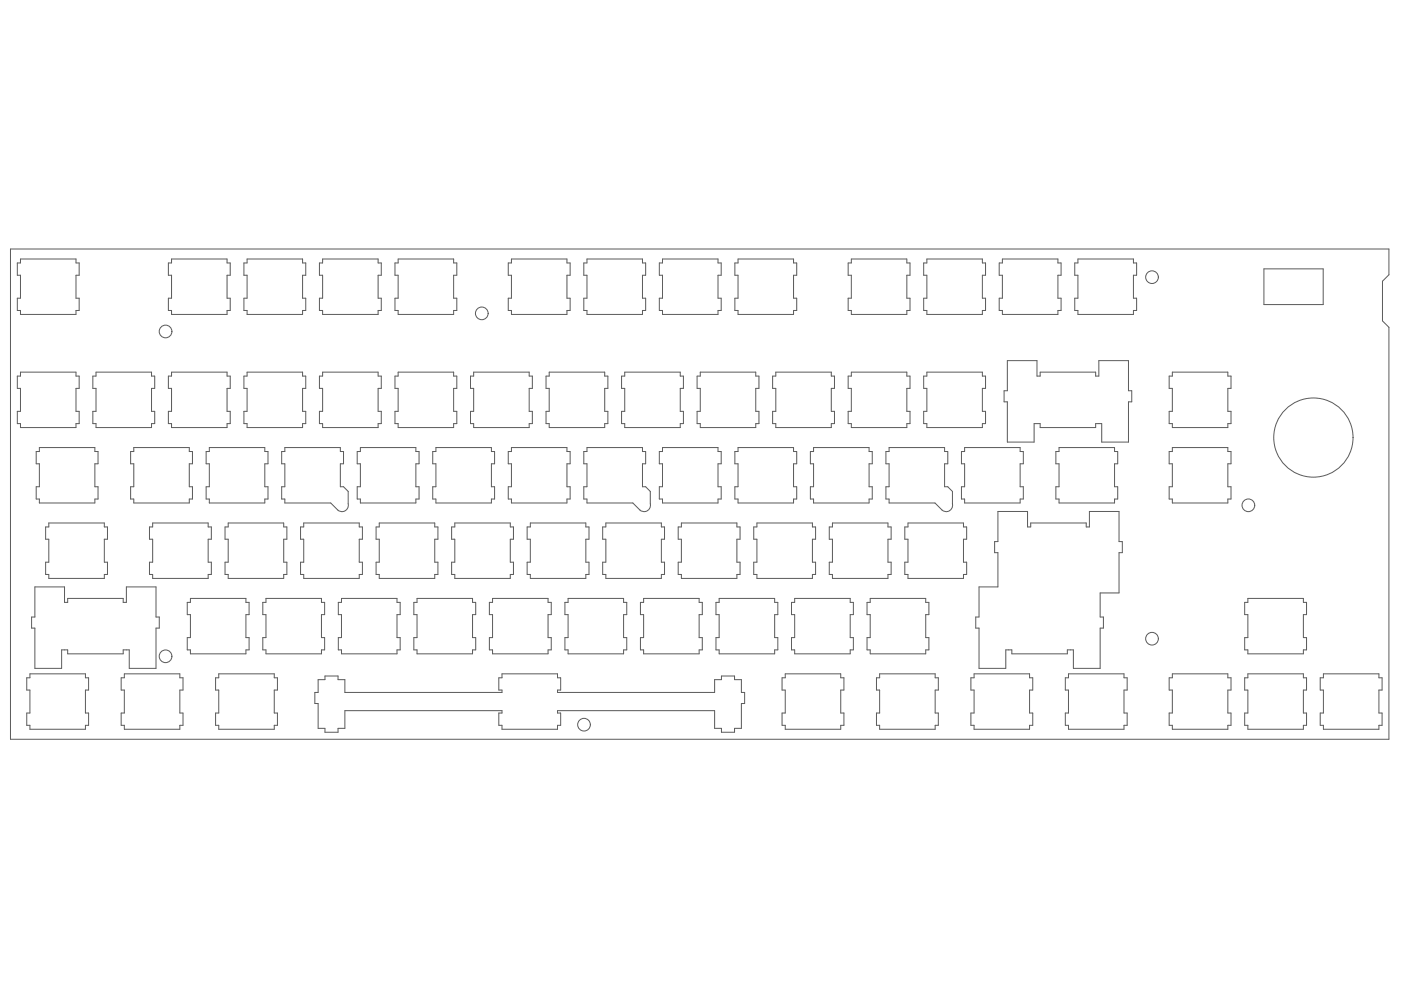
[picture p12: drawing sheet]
<svg xmlns="http://www.w3.org/2000/svg" width="297mm" height="210mm" viewBox="0 0 297 210" stroke-linecap="round" stroke-linejoin="round" font-family="sans-serif">
<g fill="none" stroke="#5a5a5a" stroke-width=".21">
<path d="M2.2 52.8h292.3v5.5l-1.4 1.3v8.4l1.4 1.4v87.3h-292.3zM4.3 54.9h11.8v.9h.7v2.6h-.7v4.8h.7v2.6h-.7v.9h-11.8v-.9h-.6v-2.6h.6v-4.8h-.6v-2.6h.6zM36.4 54.9h11.7v.9h.7v2.6h-.7v4.8h.7v2.6h-.7v.9h-11.7v-.9h-.7v-2.6h.7v-4.8h-.7v-2.6h.7zM52.4 54.9h11.8v.9h.6v2.6h-.6v4.8h.6v2.6h-.6v.9h-11.8v-.9h-.7v-2.6h.7v-4.8h-.7v-2.6h.7zM68.4 54.9h11.8v.9h.6v2.6h-.6v4.8h.6v2.6h-.6v.9h-11.8v-.9h-.7v-2.6h.7v-4.8h-.7v-2.6h.7zM84.4 54.9h11.8v.9h.7v2.6h-.7v4.8h.7v2.6h-.7v.9h-11.8v-.9h-.7v-2.6h.7v-4.8h-.7v-2.6h.7zM108.4 54.9h11.8v.9h.7v2.6h-.7v4.8h.7v2.6h-.7v.9h-11.8v-.9h-.6v-2.6h.6v-4.8h-.6v-2.6h.6zM124.4 54.9h11.8v.9h.7v2.6h-.7v4.8h.7v2.6h-.7v.9h-11.8v-.9h-.6v-2.6h.6v-4.8h-.6v-2.6h.6zM140.5 54.9h11.7v.9h.7v2.6h-.7v4.8h.7v2.6h-.7v.9h-11.7v-.9h-.7v-2.6h.7v-4.8h-.7v-2.6h.7zM156.5 54.9h11.7v.9h.7v2.6h-.7v4.8h.7v2.6h-.7v.9h-11.7v-.9h-.7v-2.6h.7v-4.8h-.7v-2.6h.7zM180.5 54.9h11.8v.9h.6v2.6h-.6v4.8h.6v2.6h-.6v.9h-11.8v-.9h-.7v-2.6h.7v-4.8h-.7v-2.6h.7zM196.5 54.9h11.8v.9h.7v2.6h-.7v4.8h.7v2.6h-.7v.9h-11.8v-.9h-.7v-2.6h.7v-4.8h-.7v-2.6h.7z"/>
<path d="M212.5 54.9h11.8v.9h.7v2.6h-.7v4.8h.7v2.6h-.7v.9h-11.8v-.9h-.6v-2.6h.6v-4.8h-.6v-2.6h.6zM228.5 54.9h11.8v.9h.7v2.6h-.7v4.8h.7v2.6h-.7v.9h-11.8v-.9h-.6v-2.6h.6v-4.8h-.6v-2.6h.6zM268 57h12.5v7.6h-12.5zM4.3 78.9h11.8v.8h.7v2.6h-.7v4.9h.7v2.6h-.7v.9h-11.8v-.9h-.6v-2.6h.6v-4.9h-.6v-2.6h.6zM20.4 78.9h11.7v.8h.7v2.6h-.7v4.9h.7v2.6h-.7v.9h-11.7v-.9h-.7v-2.6h.7v-4.9h-.7v-2.6h.7zM36.4 78.9h11.7v.8h.7v2.6h-.7v4.9h.7v2.6h-.7v.9h-11.7v-.9h-.7v-2.6h.7v-4.9h-.7v-2.6h.7zM52.4 78.9h11.8v.8h.6v2.6h-.6v4.9h.6v2.6h-.6v.9h-11.8v-.9h-.7v-2.6h.7v-4.9h-.7v-2.6h.7zM68.4 78.9h11.8v.8h.6v2.6h-.6v4.9h.6v2.6h-.6v.9h-11.8v-.9h-.7v-2.6h.7v-4.9h-.7v-2.6h.7zM84.4 78.9h11.8v.8h.7v2.6h-.7v4.9h.7v2.6h-.7v.9h-11.8v-.9h-.7v-2.6h.7v-4.9h-.7v-2.6h.7zM100.4 78.9h11.8v.8h.7v2.6h-.7v4.9h.7v2.6h-.7v.9h-11.8v-.9h-.6v-2.6h.6v-4.9h-.6v-2.6h.6zM116.4 78.9h11.8v.8h.7v2.6h-.7v4.9h.7v2.6h-.7v.9h-11.8v-.9h-.6v-2.6h.6v-4.9h-.6v-2.6h.6zM132.5 78.9h11.7v.8h.7v2.6h-.7v4.9h.7v2.6h-.7v.9h-11.7v-.9h-.7v-2.6h.7v-4.9h-.7v-2.6h.7z"/>
<path d="M148.5 78.9h11.7v.8h.7v2.6h-.7v4.9h.7v2.6h-.7v.9h-11.7v-.9h-.7v-2.6h.7v-4.9h-.7v-2.6h.7zM164.5 78.9h11.8v.8h.6v2.6h-.6v4.9h.6v2.6h-.6v.9h-11.8v-.9h-.7v-2.6h.7v-4.9h-.7v-2.6h.7zM180.5 78.9h11.8v.8h.6v2.6h-.6v4.9h.6v2.6h-.6v.9h-11.8v-.9h-.7v-2.6h.7v-4.9h-.7v-2.6h.7zM196.5 78.9h11.8v.8h.7v2.6h-.7v4.9h.7v2.6h-.7v.9h-11.8v-.9h-.7v-2.6h.7v-4.9h-.7v-2.6h.7zM213.6 76.5h6.3v3.2h.6v-.8h11.8v.8h.7v-3.2h6.3v6.3h.7v2.4h-.7v8.5h-5.7v-3.9h-1.3v.9h-11.8v-.9h-1.2v3.9h-5.7v-8.5h-.7v-2.4h.7zM248.6 78.9h11.7v.8h.7v2.6h-.7v4.9h.7v2.6h-.7v.9h-11.7v-.9h-.7v-2.6h.7v-4.9h-.7v-2.6h.7zM8.3 94.9h11.8v.8h.7v2.6h-.7v4.9h.7v2.6h-.7v.8h-11.8v-.8h-.6v-2.6h.6v-4.9h-.6v-2.6h.6zM28.4 94.9h11.7v.8h.7v2.6h-.7v4.9h.7v2.6h-.7v.8h-11.7v-.8h-.7v-2.6h.7v-4.9h-.7v-2.6h.7zM44.4 94.9h11.7v.8h.7v2.6h-.7v4.9h.7v2.6h-.7v.8h-11.7v-.8h-.7v-2.6h.7v-4.9h-.7v-2.6h.7zM60.4 94.9h11.8v.8h.6v2.6h-.6v4.9h.6l1 1v2.6a1.34 1.34 0 0 1-.6 1.5 1.34 1.34 0 0 1-1.6-.2l-1.5-1.5h-9.7v-.8h-.7v-2.6h.7v-4.9h-.7v-2.6h.7zM76.4 94.9h11.8v.8h.6v2.6h-.6v4.9h.6v2.6h-.6v.8h-11.8v-.8h-.7v-2.6h.7v-4.9h-.7v-2.6h.7zM92.4 94.9h11.8v.8h.7v2.6h-.7v4.9h.7v2.6h-.7v.8h-11.8v-.8h-.7v-2.6h.7v-4.9h-.7v-2.6h.7z"/>
<path d="M108.4 94.9h11.8v.8h.7v2.6h-.7v4.9h.7v2.6h-.7v.8h-11.8v-.8h-.6v-2.6h.6v-4.9h-.6v-2.6h.6zM124.4 94.9h11.8v.8h.7v2.6h-.7v4.9h.7l1 1v2.6a1.34 1.34 0 0 1-.7 1.5 1.34 1.34 0 0 1-1.5-.2l-1.5-1.5h-9.8v-.8h-.6v-2.6h.6v-4.9h-.6v-2.6h.6zM140.5 94.9h11.7v.8h.7v2.6h-.7v4.9h.7v2.6h-.7v.8h-11.7v-.8h-.7v-2.6h.7v-4.9h-.7v-2.6h.7zM156.5 94.9h11.7v.8h.7v2.6h-.7v4.9h.7v2.6h-.7v.8h-11.7v-.8h-.7v-2.6h.7v-4.9h-.7v-2.6h.7zM172.5 94.9h11.8v.8h.6v2.6h-.6v4.9h.6v2.6h-.6v.8h-11.8v-.8h-.7v-2.6h.7v-4.9h-.7v-2.6h.7zM188.5 94.9h11.8v.8h.6v2.6h-.6v4.9h.6l1 1v2.6a1.34 1.34 0 0 1-.6 1.5 1.34 1.34 0 0 1-1.6-.2l-1.5-1.5h-9.7v-.8h-.7v-2.6h.7v-4.9h-.7v-2.6h.7zM204.5 94.9h11.8v.8h.7v2.6h-.7v4.9h.7v2.6h-.7v.8h-11.8v-.8h-.7v-2.6h.7v-4.9h-.7v-2.6h.7zM224.5 94.9h11.8v.8h.7v2.6h-.7v4.9h.7v2.6h-.7v.8h-11.8v-.8h-.6v-2.6h.6v-4.9h-.6v-2.6h.6zM248.6 94.9h11.7v.8h.7v2.6h-.7v4.9h.7v2.6h-.7v.8h-11.7v-.8h-.7v-2.6h.7v-4.9h-.7v-2.6h.7zM10.3 110.9h11.8v.8h.7v2.6h-.7v4.9h.7v2.6h-.7v.8h-11.8v-.8h-.6v-2.6h.6v-4.9h-.6v-2.6h.6zM32.4 110.9h11.7v.8h.7v2.6h-.7v4.9h.7v2.6h-.7v.8h-11.7v-.8h-.7v-2.6h.7v-4.9h-.7v-2.6h.7zM48.4 110.9h11.8v.8h.6v2.6h-.6v4.9h.6v2.6h-.6v.8h-11.8v-.8h-.7v-2.6h.7v-4.9h-.7v-2.6h.7z"/>
<path d="M64.4 110.9h11.8v.8h.6v2.6h-.6v4.9h.6v2.6h-.6v.8h-11.8v-.8h-.7v-2.6h.7v-4.9h-.7v-2.6h.7zM80.4 110.9h11.8v.8h.7v2.6h-.7v4.9h.7v2.6h-.7v.8h-11.8v-.8h-.7v-2.6h.7v-4.9h-.7v-2.6h.7zM96.4 110.9h11.8v.8h.7v2.6h-.7v4.9h.7v2.6h-.7v.8h-11.8v-.8h-.6v-2.6h.6v-4.9h-.6v-2.6h.6zM112.4 110.9h11.8v.8h.7v2.6h-.7v4.9h.7v2.6h-.7v.8h-11.8v-.8h-.6v-2.6h.6v-4.9h-.6v-2.6h.6zM128.5 110.9h11.7v.8h.7v2.6h-.7v4.9h.7v2.6h-.7v.8h-11.7v-.8h-.7v-2.6h.7v-4.9h-.7v-2.6h.7zM144.5 110.9h11.7v.8h.7v2.6h-.7v4.9h.7v2.6h-.7v.8h-11.7v-.8h-.7v-2.6h.7v-4.9h-.7v-2.6h.7zM160.5 110.9h11.7v.8h.7v2.6h-.7v4.9h.7v2.6h-.7v.8h-11.7v-.8h-.7v-2.6h.7v-4.9h-.7v-2.6h.7zM176.5 110.9h11.8v.8h.6v2.6h-.6v4.9h.6v2.6h-.6v.8h-11.8v-.8h-.7v-2.6h.7v-4.9h-.7v-2.6h.7zM192.5 110.9h11.8v.8h.6v2.6h-.6v4.9h.6v2.6h-.6v.8h-11.8v-.8h-.7v-2.6h.7v-4.9h-.7v-2.6h.7zM211.6 108.4h6.3v3.3h.6v-.8h11.8v.8h.7v-3.3h6.3v6.4h.7v2.4h-.7v8.5h-4v5.1h.6v2.4h-.6v8.5h-5.7v-3.9h-1.3v.8h-11.8v-.8h-1.3v3.9h-5.6v-8.5h-.7v-2.4h.7v-6.4h4v-7.2h-.7v-2.4h.7zM7.4 124.4h6.3v3.3h.7v-.8h11.7v.8h.7v-3.3h6.3v6.4h.7v2.4h-.7v8.5h-5.7v-3.9h-1.3v.8h-11.7v-.8h-1.3v3.9h-5.7v-8.5h-.7v-2.4h.7zM40.4 126.9h11.7v.8h.7v2.6h-.7v4.9h.7v2.6h-.7v.8h-11.7v-.8h-.7v-2.6h.7v-4.9h-.7v-2.6h.7z"/>
<path d="M56.4 126.9h11.8v.8h.6v2.6h-.6v4.9h.6v2.6h-.6v.8h-11.8v-.8h-.7v-2.6h.7v-4.9h-.7v-2.6h.7zM72.4 126.9h11.8v.8h.6v2.6h-.6v4.9h.6v2.6h-.6v.8h-11.8v-.8h-.7v-2.6h.7v-4.9h-.7v-2.6h.7zM88.4 126.9h11.8v.8h.7v2.6h-.7v4.9h.7v2.6h-.7v.8h-11.8v-.8h-.7v-2.6h.7v-4.9h-.7v-2.6h.7zM104.4 126.9h11.8v.8h.7v2.6h-.7v4.9h.7v2.6h-.7v.8h-11.8v-.8h-.6v-2.6h.6v-4.9h-.6v-2.6h.6zM120.4 126.9h11.8v.8h.7v2.6h-.7v4.9h.7v2.6h-.7v.8h-11.8v-.8h-.6v-2.6h.6v-4.9h-.6v-2.6h.6zM136.5 126.9h11.7v.8h.7v2.6h-.7v4.9h.7v2.6h-.7v.8h-11.7v-.8h-.7v-2.6h.7v-4.9h-.7v-2.6h.7zM152.5 126.9h11.7v.8h.7v2.6h-.7v4.9h.7v2.6h-.7v.8h-11.7v-.8h-.7v-2.6h.7v-4.9h-.7v-2.6h.7zM168.5 126.9h11.8v.8h.6v2.6h-.6v4.9h.6v2.6h-.6v.8h-11.8v-.8h-.7v-2.6h.7v-4.9h-.7v-2.6h.7zM184.5 126.9h11.8v.8h.6v2.6h-.6v4.9h.6v2.6h-.6v.8h-11.8v-.8h-.7v-2.6h.7v-4.9h-.7v-2.6h.7zM264.6 126.9h11.7v.8h.7v2.6h-.7v4.9h.7v2.6h-.7v.8h-11.7v-.8h-.7v-2.6h.7v-4.9h-.7v-2.6h.7zM6.3 142.9h11.8v.8h.7v2.6h-.7v4.9h.7v2.6h-.7v.8h-11.8v-.8h-.6v-2.6h.6v-4.9h-.6v-2.6h.6zM26.4 142.9h11.7v.8h.7v2.6h-.7v4.9h.7v2.6h-.7v.8h-11.7v-.8h-.7v-2.6h.7v-4.9h-.7v-2.6h.7z"/>
<path d="M46.4 142.9h11.7v.8h.7v2.6h-.7v4.9h.7v2.6h-.7v.8h-11.7v-.8h-.7v-2.6h.7v-4.9h-.7v-2.6h.7zM67.4 144.1h1.5v-.8h2.8v.8h1.4v2.7h33.3v-.5h-.6v-2.6h.6v-.8h11.8v.8h.7v2.6h-.7v.5h33.3v-2.7h1.5v-.8h2.7v.8h1.5v2.7h.7v2.4h-.7v5.2h-1.5v.9h-2.7v-.9h-1.5v-3.7h-33.3v.5h.7v2.6h-.7v.8h-11.8v-.8h-.6v-2.6h.6v-.5h-33.3v3.7h-1.4v.9h-2.8v-.9h-1.5v-5.2h-.6v-2.4h.6zM166.5 142.9h11.8v.8h.6v2.6h-.6v4.9h.6v2.6h-.6v.8h-11.8v-.8h-.7v-2.6h.7v-4.9h-.7v-2.6h.7zM186.5 142.9h11.8v.8h.6v2.6h-.6v4.9h.6v2.6h-.6v.8h-11.8v-.8h-.7v-2.6h.7v-4.9h-.7v-2.6h.7zM206.5 142.9h11.8v.8h.7v2.6h-.7v4.9h.7v2.6h-.7v.8h-11.8v-.8h-.7v-2.6h.7v-4.9h-.7v-2.6h.7zM226.5 142.9h11.8v.8h.7v2.6h-.7v4.9h.7v2.6h-.7v.8h-11.8v-.8h-.6v-2.6h.6v-4.9h-.6v-2.6h.6zM248.6 142.9h11.7v.8h.7v2.6h-.7v4.9h.7v2.6h-.7v.8h-11.7v-.8h-.7v-2.6h.7v-4.9h-.7v-2.6h.7zM264.6 142.9h11.7v.8h.7v2.6h-.7v4.9h.7v2.6h-.7v.8h-11.7v-.8h-.7v-2.6h.7v-4.9h-.7v-2.6h.7zM280.6 142.9h11.8v.8h.6v2.6h-.6v4.9h.6v2.6h-.6v.8h-11.8v-.8h-.7v-2.6h.7v-4.9h-.7v-2.6h.7z"/>
<circle cx="244.2" cy="58.8" r="1.34"/>
<circle cx="35.1" cy="70.3" r="1.34"/>
<circle cx="102.1" cy="66.4" r="1.34"/>
<circle cx="278.5" cy="92.8" r="8.4"/>
<circle cx="264.7" cy="107.1" r="1.34"/>
<circle cx="35.1" cy="139.2" r="1.34"/>
<circle cx="244.2" cy="135.4" r="1.34"/>
<circle cx="123.8" cy="153.7" r="1.34"/>
</g>
</svg>
